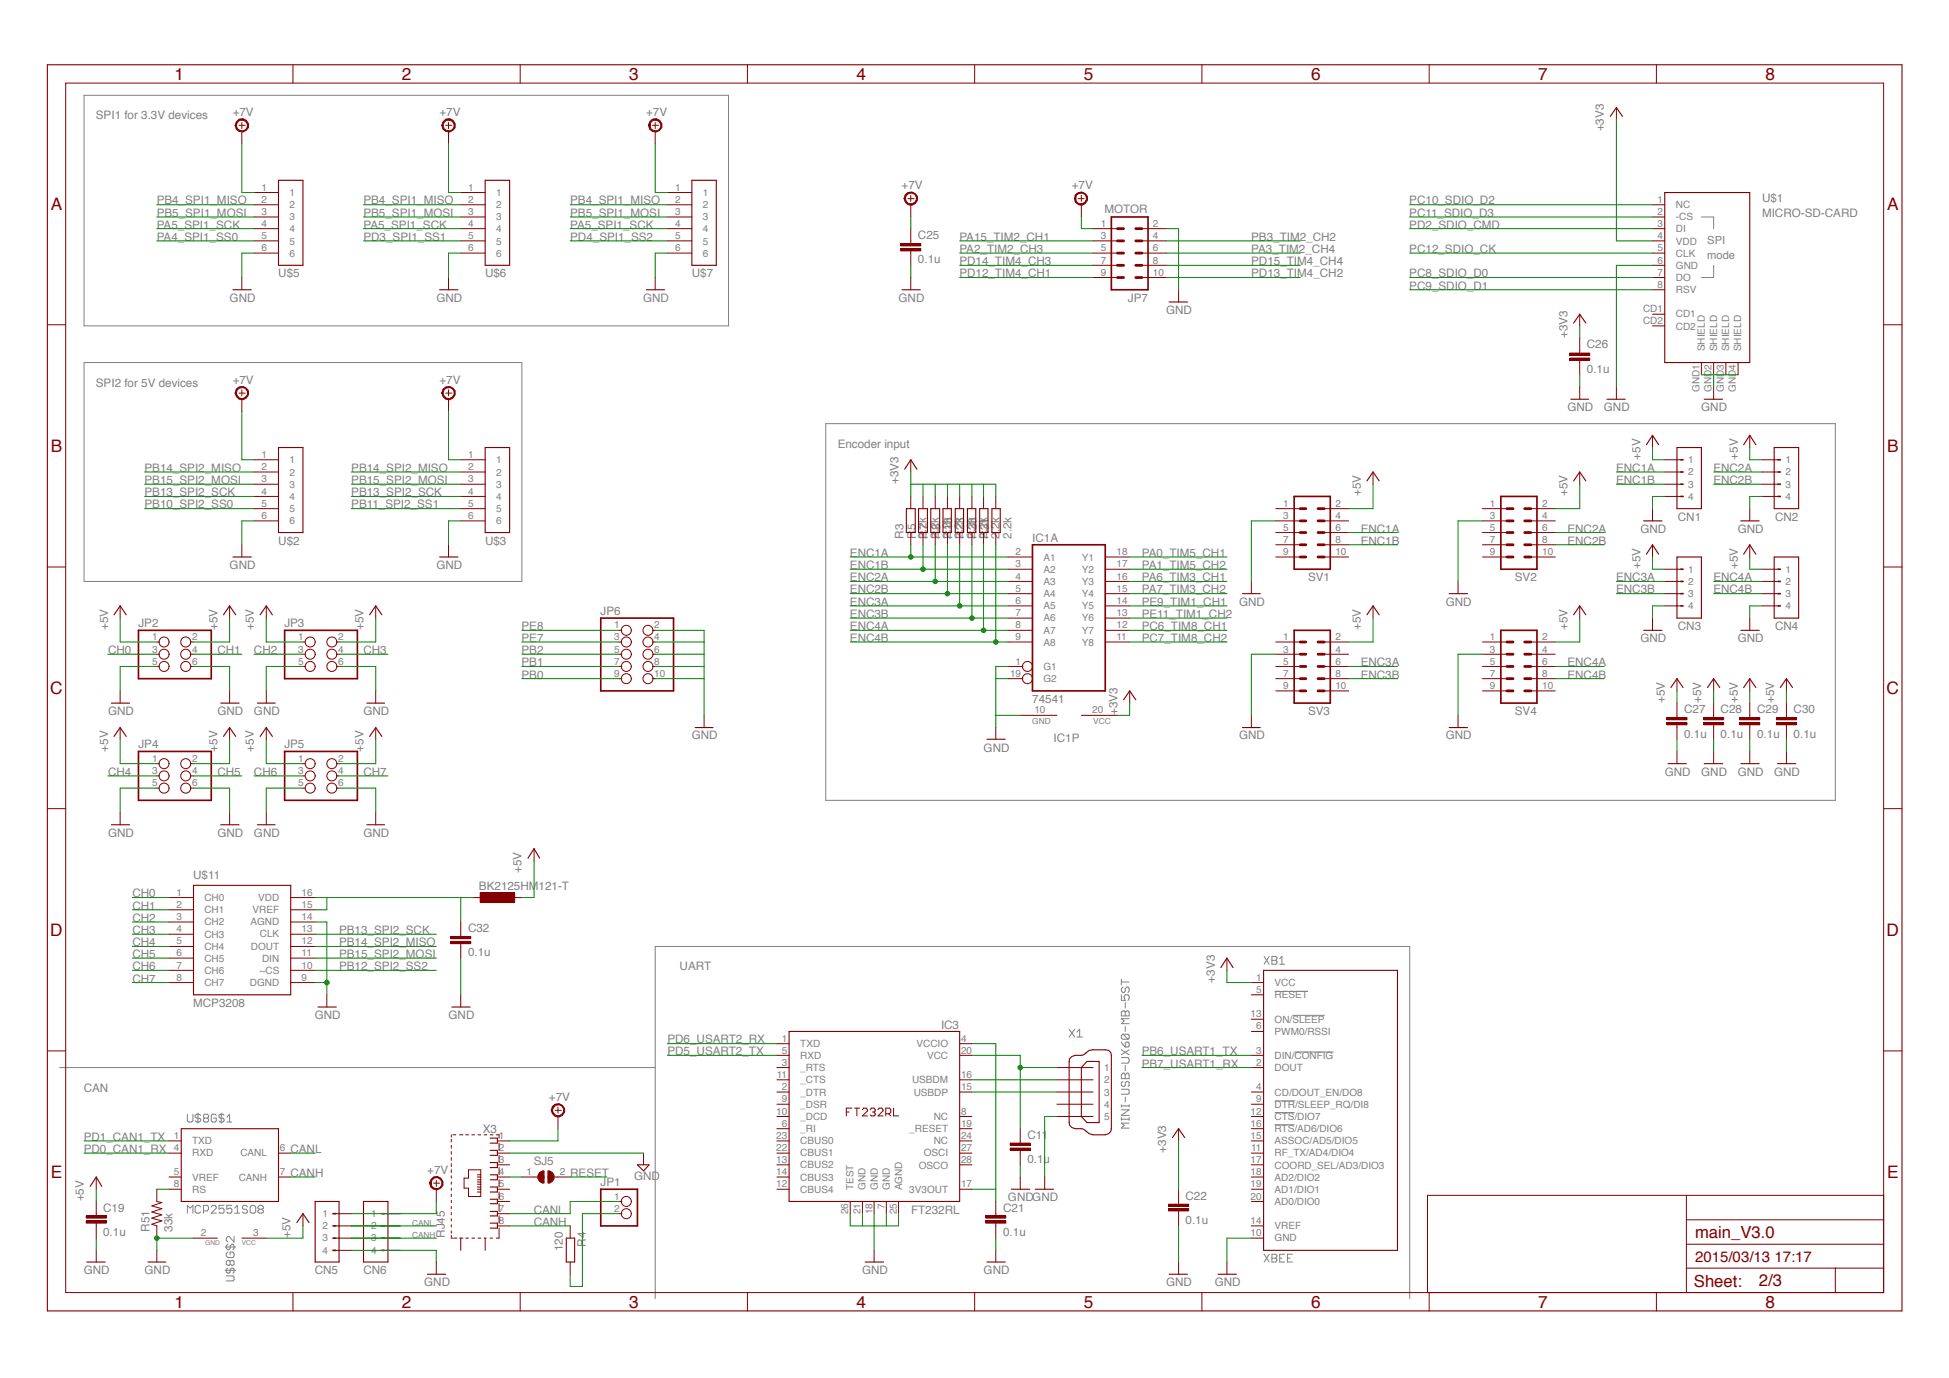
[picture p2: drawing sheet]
<svg xmlns="http://www.w3.org/2000/svg" width="297mm" height="210mm" viewBox="0 0 297 210" stroke-linecap="round" stroke-linejoin="round" font-family="sans-serif">
<defs><g id="words">
<g font-size="2.6" fill="#820000">
<text x="26.6" y="12.2">1</text>
<text x="61.2" y="12.2">2</text>
<text x="95.9" y="12.2">3</text>
<text x="130.5" y="12.2">4</text>
<text x="165.1" y="12.2">5</text>
<text x="199.8" y="12.2">6</text>
<text x="234.4" y="12.2">7</text>
<text x="269" y="12.2">8</text>
<text x="7.7" y="32">A</text>
<text x="287.6" y="32">A</text>
<text x="7.7" y="68.9">B</text>
<text x="287.6" y="68.9">B</text>
<text x="7.7" y="105.7">C</text>
<text x="287.5" y="105.7">C</text>
<text x="7.7" y="142.6">D</text>
<text x="287.5" y="142.6">D</text>
<text x="7.7" y="179.5">E</text>
<text x="287.6" y="179.5">E</text>
<text x="26.6" y="199.3">1</text>
<text x="61.2" y="199.3">2</text>
<text x="95.9" y="199.3">3</text>
<text x="130.5" y="199.3">4</text>
<text x="165.1" y="199.3">5</text>
<text x="199.8" y="199.3">6</text>
<text x="234.4" y="199.3">7</text>
<text x="269" y="199.3">8</text>
</g>
<g font-size="2.5" fill="#820000">
<text x="258.3" y="188.6">main_V3.0</text>
<text x="258.1" y="196.1">Sheet:</text>
<text x="268" y="196">2/3</text>
</g>
<text font-size="2.3" fill="#820000" x="258.3" y="192.3">2015/03/13 17:17</text>
<g font-size="1.8" fill="#808080">
<text x="35.5" y="17.7">+7V</text>
<text x="67" y="17.7">+7V</text>
<text x="98.5" y="17.7">+7V</text>
<text x="14.6" y="18.2">SPI1 for 3.3V devices</text>
<text x="244.4" y="20" transform="rotate(-90 244.4 20)">+3V3</text>
<text x="137.4" y="28.8">+7V</text>
<text x="163.3" y="28.8">+7V</text>
<text x="23.9" y="31.2">PB4_SPI1_MISO</text>
<text x="23.9" y="33">PB5_SPI1_MOSI</text>
<text x="23.9" y="34.9">PA5_SPI1_SCK</text>
<text x="55.4" y="31.2">PB4_SPI1_MISO</text>
<text x="55.4" y="33">PB5_SPI1_MOSI</text>
<text x="55.4" y="34.9">PA5_SPI1_SCK</text>
<text x="86.9" y="31.2">PB4_SPI1_MISO</text>
<text x="86.9" y="33">PB5_SPI1_MOSI</text>
<text x="86.9" y="34.9">PA5_SPI1_SCK</text>
<text x="168.3" y="32.4">MOTOR</text>
<text x="214.8" y="33">PC11_SDIO_D3</text>
<text x="214.8" y="31.2">PC10_SDIO_D2</text>
<text x="214.8" y="34.9">PD2_SDIO_CMD</text>
<text x="268.5" y="33">MICRO-SD-CARD</text>
<text x="268.5" y="30.8">U$1</text>
<text x="23.9" y="36.7">PA4_SPI1_SS0</text>
<text x="55.4" y="36.7">PD3_SPI1_SS1</text>
<text x="86.9" y="36.7">PD4_SPI1_SS2</text>
<text x="139.9" y="40.1">0.1u</text>
<text x="139.9" y="36.4">C25</text>
<text x="146.2" y="38.6">PA2_TIM2_CH3</text>
<text x="146.2" y="40.4">PD14_TIM4_CH3</text>
<text x="146.2" y="36.7">PA15_TIM2_CH1</text>
<text x="190.7" y="38.6">PA3_TIM2_CH4</text>
<text x="190.7" y="40.4">PD15_TIM4_CH4</text>
<text x="190.7" y="36.7">PB3_TIM2_CH2</text>
<text x="214.8" y="38.6">PC12_SDIO_CK</text>
<text x="35" y="46">GND</text>
<text x="42.4" y="42.3">U$5</text>
<text x="66.5" y="46">GND</text>
<text x="73.9" y="42.3">U$6</text>
<text x="98" y="46">GND</text>
<text x="105.4" y="42.3">U$7</text>
<text x="136.9" y="46">GND</text>
<text x="146.2" y="42.3">PD12_TIM4_CH1</text>
<text x="171.9" y="45.9">JP7</text>
<text x="177.7" y="47.8">GND</text>
<text x="190.7" y="42.3">PD13_TIM4_CH2</text>
<text x="214.8" y="44.1">PC9_SDIO_D1</text>
<text x="214.8" y="42.3">PC8_SDIO_D0</text>
<text x="238.9" y="51.5" transform="rotate(-90 238.9 51.5)">+3V3</text>
<text x="241.8" y="53.1">C26</text>
<text x="14.6" y="58.9">SPI2 for 5V devices</text>
<text x="35.5" y="58.5">+7V</text>
<text x="67" y="58.5">+7V</text>
<text x="241.8" y="56.8">0.1u</text>
<text x="238.9" y="62.6">GND</text>
<text x="244.4" y="62.6">GND</text>
<text x="259.2" y="62.6">GND</text>
<text x="22" y="71.9">PB14_SPI2_MISO</text>
<text x="53.5" y="71.9">PB14_SPI2_MISO</text>
<text x="127.7" y="68.2">Encoder input</text>
<text x="246.3" y="71.9">ENC1A</text>
<text x="250" y="70.1" transform="rotate(-90 250 70.1)">+5V</text>
<text x="261.1" y="71.9">ENC2A</text>
<text x="264.8" y="70.1" transform="rotate(-90 264.8 70.1)">+5V</text>
<text x="22" y="73.8">PB15_SPI2_MOSI</text>
<text x="22" y="75.6">PB13_SPI2_SCK</text>
<text x="22" y="77.5">PB10_SPI2_SS0</text>
<text x="53.5" y="73.8">PB15_SPI2_MOSI</text>
<text x="53.5" y="75.6">PB13_SPI2_SCK</text>
<text x="53.5" y="77.5">PB11_SPI2_SS1</text>
<text x="136.9" y="73.8" transform="rotate(-90 136.9 73.8)">+3V3</text>
<text x="207.3" y="75.6" transform="rotate(-90 207.3 75.6)">+5V</text>
<text x="238.9" y="75.6" transform="rotate(-90 238.9 75.6)">+5V</text>
<text x="246.3" y="73.8">ENC1B</text>
<text x="261.1" y="73.8">ENC2B</text>
<text x="42.4" y="83">U$2</text>
<text x="73.9" y="83">U$3</text>
<text x="137.7" y="82.1" transform="rotate(-90 137.7 82.1)">R3</text>
<text x="139.5" y="82.1" transform="rotate(-90 139.5 82.1)">R5</text>
<text x="141.2" y="82.1" transform="rotate(-90 141.2 82.1)">2.2k</text>
<text x="141.4" y="82.1" transform="rotate(-90 141.4 82.1)">R7</text>
<text x="143" y="82.1" transform="rotate(-90 143 82.1)">2.2k</text>
<text x="143.2" y="82.1" transform="rotate(-90 143.2 82.1)">R8</text>
<text x="144.9" y="82.1" transform="rotate(-90 144.9 82.1)">2.2k</text>
<text x="145.1" y="82.1" transform="rotate(-90 145.1 82.1)">R10</text>
<text x="146.7" y="82.1" transform="rotate(-90 146.7 82.1)">2.2k</text>
<text x="147" y="82.1" transform="rotate(-90 147 82.1)">R23</text>
<text x="148.6" y="82.1" transform="rotate(-90 148.6 82.1)">2.2k</text>
<text x="148.8" y="82.1" transform="rotate(-90 148.8 82.1)">R30</text>
<text x="150.5" y="82.1" transform="rotate(-90 150.5 82.1)">2.2k</text>
<text x="150.7" y="82.1" transform="rotate(-90 150.7 82.1)">R31</text>
<text x="152.3" y="82.1" transform="rotate(-90 152.3 82.1)">2.2k</text>
<text x="154.2" y="82.1" transform="rotate(-90 154.2 82.1)">2.2k</text>
<text x="157.3" y="82.6">IC1A</text>
<text x="207.3" y="81.2">ENC1A</text>
<text x="207.3" y="83">ENC1B</text>
<text x="238.9" y="81.2">ENC2A</text>
<text x="238.9" y="83">ENC2B</text>
<text x="250" y="81.2">GND</text>
<text x="255.7" y="79.3">CN1</text>
<text x="264.8" y="81.2">GND</text>
<text x="270.5" y="79.3">CN2</text>
<text x="35" y="86.7">GND</text>
<text x="66.5" y="86.7">GND</text>
<text x="129.5" y="84.9">ENC1A</text>
<text x="129.5" y="86.7">ENC1B</text>
<text x="129.5" y="88.6">ENC2A</text>
<text x="174" y="86.7">PA1_TIM5_CH2</text>
<text x="174" y="84.9">PA0_TIM5_CH1</text>
<text x="174" y="88.6">PA6_TIM3_CH1</text>
<text x="199.3" y="88.6">SV1</text>
<text x="230.8" y="88.6">SV2</text>
<text x="246.3" y="88.6">ENC3A</text>
<text x="250" y="86.7" transform="rotate(-90 250 86.7)">+5V</text>
<text x="261.1" y="88.6">ENC4A</text>
<text x="264.8" y="86.7" transform="rotate(-90 264.8 86.7)">+5V</text>
<text x="16.5" y="96" transform="rotate(-90 16.5 96)">+5V</text>
<text x="21.1" y="95.5">JP2</text>
<text x="33.1" y="96" transform="rotate(-90 33.1 96)">+5V</text>
<text x="38.7" y="96" transform="rotate(-90 38.7 96)">+5V</text>
<text x="43.3" y="95.5">JP3</text>
<text x="55.4" y="96" transform="rotate(-90 55.4 96)">+5V</text>
<text x="79.5" y="96">PE8</text>
<text x="91.5" y="93.7">JP6</text>
<text x="129.5" y="90.4">ENC2B</text>
<text x="129.5" y="92.3">ENC3A</text>
<text x="129.5" y="94.1">ENC3B</text>
<text x="129.5" y="96">ENC4A</text>
<text x="174" y="90.4">PA7_TIM3_CH2</text>
<text x="174" y="92.3">PE9_TIM1_CH1</text>
<text x="174" y="94.1">PE11_TIM1_CH2</text>
<text x="174" y="96">PC6_TIM8_CH1</text>
<text x="188.8" y="92.3">GND</text>
<text x="207.3" y="96" transform="rotate(-90 207.3 96)">+5V</text>
<text x="220.3" y="92.3">GND</text>
<text x="238.9" y="96" transform="rotate(-90 238.9 96)">+5V</text>
<text x="246.3" y="90.4">ENC3B</text>
<text x="255.7" y="96">CN3</text>
<text x="261.1" y="90.4">ENC4B</text>
<text x="270.5" y="96">CN4</text>
<text x="16.5" y="99.7">CH0</text>
<text x="33.1" y="99.7">CH1</text>
<text x="38.7" y="99.7">CH2</text>
<text x="55.4" y="99.7">CH3</text>
<text x="79.5" y="99.7">PB2</text>
<text x="79.5" y="97.9">PE7</text>
<text x="79.5" y="101.6">PB1</text>
<text x="129.5" y="97.9">ENC4B</text>
<text x="174" y="97.9">PC7_TIM8_CH2</text>
<text x="207.3" y="101.6">ENC3A</text>
<text x="238.9" y="101.6">ENC4A</text>
<text x="250" y="97.9">GND</text>
<text x="264.8" y="97.9">GND</text>
<text x="79.5" y="103.4">PB0</text>
<text x="157.3" y="107.1">74541</text>
<text x="207.3" y="103.4">ENC3B</text>
<text x="238.9" y="103.4">ENC4B</text>
<text x="253.7" y="107.1" transform="rotate(-90 253.7 107.1)">+5V</text>
<text x="259.2" y="107.1" transform="rotate(-90 259.2 107.1)">+5V</text>
<text x="264.8" y="107.1" transform="rotate(-90 264.8 107.1)">+5V</text>
<text x="270.4" y="107.1" transform="rotate(-90 270.4 107.1)">+5V</text>
<text x="16.5" y="109">GND</text>
<text x="33.1" y="109">GND</text>
<text x="38.7" y="109">GND</text>
<text x="55.4" y="109">GND</text>
<text x="105.4" y="112.7">GND</text>
<text x="160.6" y="113.1">IC1P</text>
<text x="170.3" y="109" transform="rotate(-90 170.3 109)">+3V3</text>
<text x="188.8" y="112.7">GND</text>
<text x="199.3" y="108.9">SV3</text>
<text x="220.3" y="112.7">GND</text>
<text x="230.8" y="108.9">SV4</text>
<text x="256.6" y="112.4">0.1u</text>
<text x="256.6" y="108.7">C27</text>
<text x="262.2" y="112.4">0.1u</text>
<text x="262.2" y="108.7">C28</text>
<text x="267.8" y="112.4">0.1u</text>
<text x="267.8" y="108.7">C29</text>
<text x="273.3" y="112.4">0.1u</text>
<text x="273.3" y="108.7">C30</text>
<text x="16.5" y="114.5" transform="rotate(-90 16.5 114.5)">+5V</text>
<text x="16.5" y="118.2">CH4</text>
<text x="21.1" y="114.1">JP4</text>
<text x="33.1" y="114.5" transform="rotate(-90 33.1 114.5)">+5V</text>
<text x="33.1" y="118.2">CH5</text>
<text x="38.7" y="114.5" transform="rotate(-90 38.7 114.5)">+5V</text>
<text x="38.7" y="118.2">CH6</text>
<text x="43.3" y="114.1">JP5</text>
<text x="55.4" y="114.5" transform="rotate(-90 55.4 114.5)">+5V</text>
<text x="55.4" y="118.2">CH7</text>
<text x="149.9" y="114.5">GND</text>
<text x="253.7" y="118.2">GND</text>
<text x="259.2" y="118.2">GND</text>
<text x="264.8" y="118.2">GND</text>
<text x="270.4" y="118.2">GND</text>
<text x="16.5" y="127.5">GND</text>
<text x="33.1" y="127.5">GND</text>
<text x="38.7" y="127.5">GND</text>
<text x="55.4" y="127.5">GND</text>
<text x="20.2" y="136.8">CH0</text>
<text x="29.4" y="134">U$11</text>
<text x="73" y="135.7">BK2125HM121-T</text>
<text x="79.5" y="133.1" transform="rotate(-90 79.5 133.1)">+5V</text>
<text x="20.2" y="138.6">CH1</text>
<text x="20.2" y="140.5">CH2</text>
<text x="20.2" y="142.3">CH3</text>
<text x="51.7" y="142.3">PB13_SPI2_SCK</text>
<text x="71.3" y="142">C32</text>
<text x="20.2" y="144.2">CH4</text>
<text x="20.2" y="146">CH5</text>
<text x="20.2" y="147.9">CH6</text>
<text x="20.2" y="149.7">CH7</text>
<text x="51.7" y="144.2">PB14_SPI2_MISO</text>
<text x="51.7" y="146">PB15_SPI2_MOSI</text>
<text x="51.7" y="147.9">PB12_SPI2_SS2</text>
<text x="71.3" y="145.7">0.1u</text>
<text x="103.6" y="147.9">UART</text>
<text x="185.1" y="149.7" transform="rotate(-90 185.1 149.7)">+3V3</text>
<text x="29.4" y="153.4">MCP3208</text>
<text x="48" y="155.3">GND</text>
<text x="68.4" y="155.3">GND</text>
<text x="101.7" y="160.8">PD5_USART2_TX</text>
<text x="101.7" y="159">PD6_USART2_RX</text>
<text x="143.4" y="156.8">IC3</text>
<text x="174" y="160.8">PB6_USART1_TX</text>
<text x="12.8" y="166.4">CAN</text>
<text x="83.6" y="167.8">+7V</text>
<text x="174" y="162.7">PB7_USART1_RX</text>
<text x="12.8" y="173.8">PD1_CAN1_TX</text>
<text x="73.6" y="172.7">X3</text>
<text x="156.6" y="173.5">C11</text>
<text x="12.8" y="175.7">PD0_CAN1_RX</text>
<text x="44.3" y="175.7">CANL</text>
<text x="44.3" y="179.4">CANH</text>
<text x="65.1" y="178.9">+7V</text>
<text x="81.3" y="177.5">SJ5</text>
<text x="86.9" y="179.4">RESET</text>
<text x="96.6" y="179.8">GND</text>
<text x="156.6" y="177.2">0.1u</text>
<text x="177.7" y="175.7" transform="rotate(-90 177.7 175.7)">+3V3</text>
<text x="12.8" y="183.1" transform="rotate(-90 12.8 183.1)">+5V</text>
<text x="15.7" y="184.7">C19</text>
<text x="81.3" y="184.9">CANL</text>
<text x="91.5" y="180.8">JP1</text>
<text x="138.8" y="184.9">FT232RL</text>
<text x="152.9" y="184.7">C21</text>
<text x="153.6" y="183.1">GNDGND</text>
<text x="180.7" y="182.8">C22</text>
<text x="15.7" y="188.4">0.1u</text>
<text x="22.8" y="187.7" transform="rotate(-90 22.8 187.7)">R51</text>
<text x="26.3" y="187.7" transform="rotate(-90 26.3 187.7)">33k</text>
<text x="44.3" y="188.6" transform="rotate(-90 44.3 188.6)">+5V</text>
<text x="67.8" y="188.6" transform="rotate(-90 67.8 188.6)">RJ45</text>
<text x="81.3" y="186.8">CANH</text>
<text x="85.7" y="190.7" transform="rotate(-90 85.7 190.7)">120</text>
<text x="89.2" y="190" transform="rotate(-90 89.2 190)">R4</text>
<text x="152.9" y="188.4">0.1u</text>
<text x="180.7" y="186.5">0.1u</text>
<text x="12.8" y="194.2">GND</text>
<text x="22" y="194.2">GND</text>
<text x="48" y="194.2">CN5</text>
<text x="55.4" y="194.2">CN6</text>
<text x="64.6" y="196">GND</text>
<text x="131.4" y="194.2">GND</text>
<text x="149.9" y="194.2">GND</text>
<text x="177.7" y="196">GND</text>
<text x="185.1" y="196">GND</text>
</g>
<g font-size="1.7" fill="#808080">
<text x="260.2" y="37.2">SPI</text>
<text x="260.2" y="39.5">mode</text>
</g>
<g font-size="1.5" fill="#808080">
<text x="39.9" y="29">1</text>
<text x="44.1" y="29.9">1</text>
<text x="71.4" y="29">1</text>
<text x="75.6" y="29.9">1</text>
<text x="102.9" y="29">1</text>
<text x="107.1" y="29.9">1</text>
<text x="39.9" y="32.7">3</text>
<text x="39.9" y="30.9">2</text>
<text x="39.9" y="34.6">4</text>
<text x="44.1" y="33.6">3</text>
<text x="44.1" y="31.7">2</text>
<text x="44.1" y="35.4">4</text>
<text x="71.4" y="32.7">3</text>
<text x="71.4" y="30.9">2</text>
<text x="71.4" y="34.6">4</text>
<text x="75.6" y="33.6">3</text>
<text x="75.6" y="31.7">2</text>
<text x="75.6" y="35.4">4</text>
<text x="102.9" y="32.7">3</text>
<text x="102.9" y="30.9">2</text>
<text x="102.9" y="34.6">4</text>
<text x="107.1" y="33.6">3</text>
<text x="107.1" y="31.7">2</text>
<text x="107.1" y="35.4">4</text>
<text x="167.7" y="34.6">1</text>
<text x="175.7" y="34.6">2</text>
<text x="252.6" y="32.7">2</text>
<text x="252.6" y="34.6">3</text>
<text x="252.6" y="30.9">1</text>
<text x="255.4" y="33.6">-CS</text>
<text x="255.4" y="35.4">DI</text>
<text x="255.4" y="31.7">NC</text>
<text x="39.9" y="36.5">5</text>
<text x="39.9" y="38.3">6</text>
<text x="44.1" y="37.3">5</text>
<text x="44.1" y="39.1">6</text>
<text x="71.4" y="36.5">5</text>
<text x="71.4" y="38.3">6</text>
<text x="75.6" y="37.3">5</text>
<text x="75.6" y="39.1">6</text>
<text x="102.9" y="36.5">5</text>
<text x="102.9" y="38.3">6</text>
<text x="107.1" y="37.3">5</text>
<text x="107.1" y="39.1">6</text>
<text x="167.7" y="36.5">3</text>
<text x="167.7" y="38.3">5</text>
<text x="167.7" y="40.2">7</text>
<text x="175.7" y="36.5">4</text>
<text x="175.7" y="38.3">6</text>
<text x="175.7" y="40.2">8</text>
<text x="252.6" y="36.5">4</text>
<text x="252.6" y="38.3">5</text>
<text x="252.6" y="40.2">6</text>
<text x="255.4" y="37.3">VDD</text>
<text x="255.4" y="39.1">CLK</text>
<text x="255.4" y="41">GND</text>
<text x="167.7" y="42">9</text>
<text x="175.7" y="42">10</text>
<text x="250.4" y="47.6">CD1</text>
<text x="252.6" y="42">7</text>
<text x="252.6" y="43.9">8</text>
<text x="255.4" y="42.8">DO</text>
<text x="255.4" y="44.7">RSV</text>
<text x="250.4" y="49.4">CD2</text>
<text x="255.4" y="48.4">CD1</text>
<text x="255.4" y="50.2">CD2</text>
<text x="259.8" y="53.5" transform="rotate(-90 259.8 53.5)">SHIELD</text>
<text x="261.6" y="53.5" transform="rotate(-90 261.6 53.5)">SHIELD</text>
<text x="263.5" y="53.5" transform="rotate(-90 263.5 53.5)">SHIELD</text>
<text x="265.4" y="53.5" transform="rotate(-90 265.4 53.5)">SHIELD</text>
<text x="259" y="59.7" transform="rotate(-90 259 59.7)">GND1</text>
<text x="260.8" y="59.7" transform="rotate(-90 260.8 59.7)">GND2</text>
<text x="262.7" y="59.7" transform="rotate(-90 262.7 59.7)">GND3</text>
<text x="264.5" y="59.7" transform="rotate(-90 264.5 59.7)">GND4</text>
<text x="39.9" y="71.7">2</text>
<text x="39.9" y="69.8">1</text>
<text x="44.1" y="70.6">1</text>
<text x="71.4" y="71.7">2</text>
<text x="71.4" y="69.8">1</text>
<text x="75.6" y="70.6">1</text>
<text x="257.2" y="70.6">1</text>
<text x="272.1" y="70.6">1</text>
<text x="39.9" y="73.5">3</text>
<text x="39.9" y="75.4">4</text>
<text x="39.9" y="77.2">5</text>
<text x="44.1" y="74.3">3</text>
<text x="44.1" y="72.5">2</text>
<text x="44.1" y="76.2">4</text>
<text x="71.4" y="73.5">3</text>
<text x="71.4" y="75.4">4</text>
<text x="71.4" y="77.2">5</text>
<text x="75.6" y="74.3">3</text>
<text x="75.6" y="72.5">2</text>
<text x="75.6" y="76.2">4</text>
<text x="195.5" y="77.2">1</text>
<text x="203.5" y="77.2">2</text>
<text x="227" y="77.2">1</text>
<text x="235" y="77.2">2</text>
<text x="257.2" y="72.5">2</text>
<text x="257.2" y="74.3">3</text>
<text x="257.2" y="76.2">4</text>
<text x="272.1" y="72.5">2</text>
<text x="272.1" y="74.3">3</text>
<text x="272.1" y="76.2">4</text>
<text x="39.9" y="79.1">6</text>
<text x="44.1" y="78">5</text>
<text x="44.1" y="79.9">6</text>
<text x="71.4" y="79.1">6</text>
<text x="75.6" y="78">5</text>
<text x="75.6" y="79.9">6</text>
<text x="195.5" y="79.1">3</text>
<text x="195.5" y="80.9">5</text>
<text x="195.5" y="82.8">7</text>
<text x="203.5" y="79.1">4</text>
<text x="203.5" y="80.9">6</text>
<text x="203.5" y="82.8">8</text>
<text x="227" y="79.1">3</text>
<text x="227" y="80.9">5</text>
<text x="227" y="82.8">7</text>
<text x="235" y="79.1">4</text>
<text x="235" y="80.9">6</text>
<text x="235" y="82.8">8</text>
<text x="154.8" y="84.6">2</text>
<text x="154.8" y="86.5">3</text>
<text x="154.8" y="88.3">4</text>
<text x="159" y="85.4">A1</text>
<text x="159" y="87.3">A2</text>
<text x="159" y="89.1">A3</text>
<text x="164.9" y="89.1">Y3</text>
<text x="164.9" y="87.3">Y2</text>
<text x="164.9" y="85.4">Y1</text>
<text x="170.1" y="88.3">16</text>
<text x="170.1" y="86.5">17</text>
<text x="170.1" y="84.6">18</text>
<text x="195.5" y="84.6">9</text>
<text x="203.5" y="84.6">10</text>
<text x="227" y="84.6">9</text>
<text x="235" y="84.6">10</text>
<text x="257.2" y="89.1">2</text>
<text x="257.2" y="87.3">1</text>
<text x="272.1" y="89.1">2</text>
<text x="272.1" y="87.3">1</text>
<text x="93.6" y="95.7">1</text>
<text x="99.7" y="95.7">2</text>
<text x="154.8" y="90.2">5</text>
<text x="154.8" y="92">6</text>
<text x="154.8" y="93.9">7</text>
<text x="154.8" y="95.7">8</text>
<text x="159" y="91">A4</text>
<text x="159" y="92.8">A5</text>
<text x="159" y="94.7">A6</text>
<text x="164.9" y="94.7">Y6</text>
<text x="164.9" y="92.8">Y5</text>
<text x="164.9" y="91">Y4</text>
<text x="170.1" y="95.7">12</text>
<text x="170.1" y="93.9">13</text>
<text x="170.1" y="92">14</text>
<text x="170.1" y="90.2">15</text>
<text x="257.2" y="91">3</text>
<text x="257.2" y="92.8">4</text>
<text x="272.1" y="91">3</text>
<text x="272.1" y="92.8">4</text>
<text x="23.2" y="97.6">1</text>
<text x="23.2" y="99.4">3</text>
<text x="23.2" y="101.3">5</text>
<text x="29.3" y="97.6">2</text>
<text x="29.3" y="99.4">4</text>
<text x="29.3" y="101.3">6</text>
<text x="45.4" y="97.6">1</text>
<text x="45.4" y="99.4">3</text>
<text x="45.4" y="101.3">5</text>
<text x="51.5" y="97.6">2</text>
<text x="51.5" y="99.4">4</text>
<text x="51.5" y="101.3">6</text>
<text x="93.6" y="97.6">3</text>
<text x="93.6" y="99.4">5</text>
<text x="93.6" y="101.3">7</text>
<text x="99.7" y="97.6">4</text>
<text x="99.7" y="99.4">6</text>
<text x="99.7" y="101.3">8</text>
<text x="154.8" y="101.3">1</text>
<text x="154.8" y="97.6">9</text>
<text x="159" y="96.6">A7</text>
<text x="159" y="98.4">A8</text>
<text x="164.9" y="98.4">Y8</text>
<text x="164.9" y="96.5">Y7</text>
<text x="170.1" y="97.6">11</text>
<text x="195.5" y="97.6">1</text>
<text x="195.5" y="99.4">3</text>
<text x="195.5" y="101.3">5</text>
<text x="203.5" y="97.6">2</text>
<text x="203.5" y="99.4">4</text>
<text x="203.5" y="101.3">6</text>
<text x="227" y="97.6">1</text>
<text x="227" y="99.4">3</text>
<text x="227" y="101.3">5</text>
<text x="235" y="97.6">2</text>
<text x="235" y="99.4">4</text>
<text x="235" y="101.3">6</text>
<text x="93.6" y="103.2">9</text>
<text x="99.7" y="103.2">10</text>
<text x="153.9" y="103.2">19</text>
<text x="159" y="102.1">G1</text>
<text x="159" y="104">G2</text>
<text x="195.5" y="103.2">7</text>
<text x="195.5" y="105">9</text>
<text x="203.5" y="103.2">8</text>
<text x="203.5" y="105">10</text>
<text x="227" y="103.2">7</text>
<text x="227" y="105">9</text>
<text x="235" y="103.2">8</text>
<text x="235" y="105">10</text>
<text x="157.6" y="108.7">10</text>
<text x="166.4" y="108.7">20</text>
<text x="23.2" y="116.1">1</text>
<text x="23.2" y="118">3</text>
<text x="23.2" y="119.8">5</text>
<text x="29.3" y="116.1">2</text>
<text x="29.3" y="118">4</text>
<text x="29.3" y="119.8">6</text>
<text x="45.4" y="116.1">1</text>
<text x="45.4" y="118">3</text>
<text x="45.4" y="119.8">5</text>
<text x="51.5" y="116.1">2</text>
<text x="51.5" y="118">4</text>
<text x="51.5" y="119.8">6</text>
<text x="26.9" y="136.5">1</text>
<text x="31.1" y="137.3">CH0</text>
<text x="39.3" y="137.3">VDD</text>
<text x="46" y="136.5">16</text>
<text x="26.9" y="138.4">2</text>
<text x="26.9" y="140.2">3</text>
<text x="26.9" y="142.1">4</text>
<text x="26.9" y="143.9">5</text>
<text x="31.1" y="139.2">CH1</text>
<text x="31.1" y="141">CH2</text>
<text x="31.1" y="142.9">CH3</text>
<text x="38.2" y="141">AGND</text>
<text x="38.5" y="139.2">VREF</text>
<text x="39.6" y="142.9">CLK</text>
<text x="46" y="143.9">12</text>
<text x="46" y="142.1">13</text>
<text x="46" y="140.2">14</text>
<text x="46" y="138.4">15</text>
<text x="26.9" y="145.8">6</text>
<text x="26.9" y="147.6">7</text>
<text x="26.9" y="149.5">8</text>
<text x="31.1" y="144.7">CH4</text>
<text x="31.1" y="146.6">CH5</text>
<text x="31.1" y="148.4">CH6</text>
<text x="38.2" y="144.7">DOUT</text>
<text x="39.6" y="148.4">~CS</text>
<text x="39.9" y="146.6">DIN</text>
<text x="46" y="149.5">9</text>
<text x="46" y="147.6">10</text>
<text x="46" y="145.8">11</text>
<text x="191.4" y="149.5">1</text>
<text x="31.1" y="150.3">CH7</text>
<text x="38.1" y="150.3">DGND</text>
<text x="190.6" y="155">13</text>
<text x="191.4" y="151.3">5</text>
<text x="194.2" y="150.3">VCC</text>
<text x="194.2" y="152.1">RESET</text>
<text x="194.2" y="155.8">ON/SLEEP</text>
<text x="119.1" y="158.7">1</text>
<text x="119.1" y="160.6">5</text>
<text x="121.9" y="159.5">TXD</text>
<text x="121.9" y="161.4">RXD</text>
<text x="139.7" y="159.5">VCCIO</text>
<text x="141.3" y="161.4">VCC</text>
<text x="146.4" y="158.7">4</text>
<text x="146.4" y="160.6">20</text>
<text x="191.4" y="160.6">3</text>
<text x="191.4" y="156.9">6</text>
<text x="194.2" y="161.4">DIN/CONFIG</text>
<text x="194.2" y="157.7">PWM0/RSSI</text>
<text x="118.4" y="164.3">11</text>
<text x="119.1" y="162.4">3</text>
<text x="119.1" y="166.1">2</text>
<text x="119.1" y="168">9</text>
<text x="121.9" y="163.2">_RTS</text>
<text x="121.9" y="165.1">_CTS</text>
<text x="121.9" y="166.9">_DTR</text>
<text x="139" y="165.1">USBDM</text>
<text x="139.2" y="167">USBDP</text>
<text x="146.4" y="164.3">16</text>
<text x="146.4" y="166.1">15</text>
<text x="168.3" y="163.3">1</text>
<text x="168.3" y="165.1">2</text>
<text x="168.3" y="167">3</text>
<text x="191.4" y="162.4">2</text>
<text x="191.4" y="166.1">4</text>
<text x="191.4" y="168">9</text>
<text x="194.2" y="163.3">DOUT</text>
<text x="194.2" y="167">CD/DOUT_EN/DO8</text>
<text x="26.5" y="173.6">1</text>
<text x="76" y="173.6">1</text>
<text x="118.3" y="169.9">10</text>
<text x="118.3" y="173.6">23</text>
<text x="119.1" y="171.7">6</text>
<text x="121.9" y="168.8">_DSR</text>
<text x="121.9" y="170.7">_DCD</text>
<text x="121.9" y="172.5">_RI</text>
<text x="138.6" y="172.5">_RESET</text>
<text x="142.3" y="170.7">NC</text>
<text x="146.4" y="169.9">8</text>
<text x="146.4" y="171.7">19</text>
<text x="146.4" y="173.6">24</text>
<text x="168.3" y="168.8">4</text>
<text x="168.3" y="170.7">5</text>
<text x="190.6" y="169.9">12</text>
<text x="190.6" y="173.6">15</text>
<text x="190.6" y="171.7">16</text>
<text x="194.2" y="168.8">DTR/SLEEP_RQ/DI8</text>
<text x="194.2" y="170.7">CTS/DIO7</text>
<text x="194.2" y="172.5">RTS/AD6/DIO6</text>
<text x="26.5" y="175.4">4</text>
<text x="26.5" y="179.1">5</text>
<text x="29.3" y="176.2">RXD</text>
<text x="29.3" y="174.4">TXD</text>
<text x="29.3" y="179.9">VREF</text>
<text x="36.4" y="179.9">CANH</text>
<text x="36.6" y="176.2">CANL</text>
<text x="42.7" y="179.1">7</text>
<text x="42.7" y="175.4">6</text>
<text x="76" y="175.4">2</text>
<text x="76" y="177.3">3</text>
<text x="76" y="179.1">4</text>
<text x="80.2" y="179.1">1</text>
<text x="85.3" y="179.1">2</text>
<text x="118.3" y="175.4">22</text>
<text x="118.3" y="177.3">13</text>
<text x="118.3" y="179.1">14</text>
<text x="121.9" y="174.4">CBUS0</text>
<text x="121.9" y="176.2">CBUS1</text>
<text x="121.9" y="178.1">CBUS2</text>
<text x="121.9" y="179.9">CBUS3</text>
<text x="140" y="178.1">OSCO</text>
<text x="140.8" y="176.2">OSCI</text>
<text x="142.3" y="174.4">NC</text>
<text x="146.4" y="175.4">27</text>
<text x="146.4" y="177.3">28</text>
<text x="190.6" y="177.3">17</text>
<text x="190.6" y="179.1">18</text>
<text x="190.7" y="175.4">11</text>
<text x="194.2" y="176.2">RF_TX/AD4/DIO4</text>
<text x="194.2" y="174.4">ASSOC/AD5/DIO5</text>
<text x="194.2" y="178.1">COORD_SEL/AD3/DIO3</text>
<text x="194.2" y="179.9">AD2/DIO2</text>
<text x="26.5" y="181">8</text>
<text x="29.3" y="181.8">RS</text>
<text x="49.1" y="185.5">1</text>
<text x="56.5" y="185.5">1</text>
<text x="76" y="181">5</text>
<text x="76" y="182.8">6</text>
<text x="76" y="184.7">7</text>
<text x="93.6" y="182.8">1</text>
<text x="93.6" y="184.7">2</text>
<text x="118.3" y="181">12</text>
<text x="121.9" y="181.8">CBUS4</text>
<text x="129.3" y="185" transform="rotate(-90 129.3 185)">26</text>
<text x="130.1" y="181.4" transform="rotate(-90 130.1 181.4)">TEST</text>
<text x="131.1" y="185" transform="rotate(-90 131.1 185)">21</text>
<text x="131.9" y="181.4" transform="rotate(-90 131.9 181.4)">GND</text>
<text x="133" y="185" transform="rotate(-90 133 185)">18</text>
<text x="133.8" y="181.4" transform="rotate(-90 133.8 181.4)">GND</text>
<text x="134.8" y="184.2" transform="rotate(-90 134.8 184.2)">7</text>
<text x="135.6" y="181.4" transform="rotate(-90 135.6 181.4)">GND</text>
<text x="136.7" y="185" transform="rotate(-90 136.7 185)">25</text>
<text x="137.5" y="181.4" transform="rotate(-90 137.5 181.4)">AGND</text>
<text x="138.6" y="181.8">3V3OUT</text>
<text x="146.4" y="181">17</text>
<text x="190.6" y="181">19</text>
<text x="190.6" y="182.8">20</text>
<text x="194.2" y="181.8">AD1/DIO1</text>
<text x="194.2" y="183.6">AD0/DIO0</text>
<text x="30.6" y="188.4">2</text>
<text x="38.6" y="188.4">3</text>
<text x="49.1" y="187.3">2</text>
<text x="49.1" y="189.2">3</text>
<text x="49.1" y="191">4</text>
<text x="56.5" y="187.3">2</text>
<text x="56.5" y="189.2">3</text>
<text x="56.5" y="191">4</text>
<text x="76" y="186.5">8</text>
<text x="190.6" y="188.4">10</text>
<text x="190.6" y="186.5">14</text>
<text x="194.2" y="189.2">GND</text>
<text x="194.2" y="187.3">VREF</text>
</g>
<g font-size="1.3" fill="#808080">
<text x="157.3" y="110.4">GND</text>
<text x="166.6" y="110.4">VCC</text>
<text x="62.8" y="186.8">CANL</text>
<text x="62.8" y="188.6">CANH</text>
</g>
<g font-size="1" fill="#808080">
<text x="31.3" y="189.8">GND</text>
<text x="36.8" y="189.8">VCC</text>
</g>
</g></defs>
<g fill="none" stroke="#808080" stroke-width=".15">
<path d="M12.8 14.5h98.2v35.2h-98.2zM259.3 33.1h1.8v1.7M12.8 55.3h66.7v33.3h-66.7zM261.1 40.4v1.9h-1.8M125.8 64.6h153.9v57.4h-153.9zM162.9 156.9l.9 1.1M163.8 156.9l-.9 1.1M164.1 157.3l.4-.4v1.1M164.1 158h.9M170.9 151.6v.8h.6l-.2-.4 .2-.4h.4l.2 .3v.3l-.2 .2M170.9 154.2l.2-.1 .4 .1 .4-.1 .2 .1v.6h-1.2zM170.9 149.2v.9"/>
<path d="M170.9 160l1.2 .7M170.9 158.8l.6 .8M170.9 149.7h1.2M171.1 150.4l-.2 .3v.3l.2 .3h.2l.2-.3v-.3l.2-.3h.2l.2 .3v.3l-.2 .3M171.1 157.6h.8l.2 .2v.4l-.2 .2M171.1 157.6l-.2 .2v.4l.2 .2h.8M171.1 157.6l.8 .8M171.5 159l.2-.2 .4 .2v.4l-.2 .2h-.4zM171.5 152.8v.8M171.5 154.2v.6M171.5 156.4v.8M172.1 160l-1.2 .7"/>
<path d="M172.1 155.2h-1.2l.4 .4-.4 .4h1.2M192.6 145.8l.8 1.1M193.4 145.8l-.8 1.1M193.8 145.8h.6l.2 .1-.2 .5 .2 .3-.2 .2h-.6zM193.8 146.4h.6M194.2 151.1h5.1M195 146.9h.8M195 146.1l.3-.3v1.1M197 154.7h4.9M9.1 162.7h90.7M28.6 169.8v1l.2 .2h.3l.3-.2v-1M30.2 169.6v1.6"/>
<path d="M30.6 170l-.3-.2h-.3l-.3 .2v.2l.9 .4v.2l-.3 .2h-.3l-.3-.2M31.2 170.4l-.2 .2v.2l.2 .2h.4l.2-.2v-.2l-.2-.2M31.2 170.4h.4M31.2 170.4l-.2-.2v-.2l.2-.2h.4l.2 .2v.2l-.2 .2M33 170l-.2-.2h-.4l-.2 .2v.8l.2 .2h.4l.2-.2v-.4h-.5M33.7 169.6v1.6M34.1 170l-.1-.2h-.5l-.1 .2v.2l.1 .2h.5l.1 .2v.2l-.1 .2h-.5l-.1-.2M34.6 171h.7M34.6 170.2l.4-.4v1.2M170.9 161.2h1l.2 .2v.4l-.2 .2h-1M170.9 163.8l.2-.3h.2l.2 .3 .2-.3h.2l.2 .3v.6h-1.2zM170.9 166h1l.2 .2v.4l-.2 .2h-1"/>
<path d="M170.9 170.6h1.2M170.9 168.4v.3M170.9 170.3v.4M170.9 169.1h1.2l-1.2 .9h1.2M170.9 168.5h1.2M171.1 164.8l-.2 .2v.4l.4 .2 .2-.2v-.4l.4-.2 .2 .2v.4l-.2 .2M171.5 162.4v.8M171.5 163.8v.6M171.5 167.2v.7M172.1 171.2h-1.2l.4 .3-.4 .4h1.2M172.1 168.4v.3M172.1 170.3v.4"/>
<path d="M194.2 167.8h3.2M194.2 169.6h3.1M194.2 171.4h3.1M197.3 160.3h5.9M28.6 184.9v-1.2l.4 .4 .4-.4v1.2M30.6 183.9l-.3-.2h-.3l-.3 .2v.8l.3 .2h.3l.3-.2M31 184.5h.6l.2-.2v-.4l-.2-.2h-.6v1.2M32.2 183.9l.2-.2h.4l.2 .4-.8 .8h.8M34.1 183.7h-.7v.6l.3-.2h.3l.1 .2v.4l-.1 .2h-.5l-.1-.2M34.3 193.6h1.6M34.3 190h1.6M34.5 194.4h1l.2 .2v.4l-.2 .2h-1"/>
<path d="M34.7 189.6l-.2 .3v.3l.2 .3h.2l.2-.3v-.3l.2-.3h.2l.2 .3v.3l-.2 .3M34.7 190.8l-.2 .3v.3l.2 .2h.8l.2-.2v-.3l-.2-.3h-.4v.4M34.7 193.3l-.2 .1v.4l.4 .2 .2-.2v-.4l.4-.1 .2 .1v.4l-.2 .2M35.1 192.2l.2-.1 .4 .1v.5l-.2 .1-.4-.1M35.1 192.2v.5M35.1 192.2l-.2-.1-.4 .1v.5l.2 .1 .4-.1M35.3 183.7h-.7v.6l.4-.2 .3 .2v.4l-.1 .2h-.5l-.1-.2M35.7 188.4v.9l-.8-.9h-.2l-.2 .3v.3l.2 .3M35.8 184.9h.7M35.8 184.1l.4-.4v1.2M37.7 183.9l-.2-.2h-.4l-.2 .4 .2 .2h.4l.2 .4-.2 .2h-.4l-.2-.2M38.4 183.7h.3l.3 .2v.8l-.3 .2h-.3l-.3-.2v-.8z"/>
<path d="M39.6 184.3l-.3-.2v-.2l.3-.2h.3l.3 .2v.2l-.3 .2M39.6 184.3l-.3 .2v.2l.3 .2h.3l.3-.2v-.2l-.3-.2M39.6 184.3h.3M99.8 197.9v-53.7h115v53.7M192.6 191.1l.8 1.2M193.4 191.1l-.8 1.2M193.8 191.1h.6l.2 .2-.2 .4 .2 .4-.2 .2h-.6zM193.8 191.7h.6M195 191.7h.3M195.8 191.1h-.8v1.2h.8M196.2 191.7h.4M197 191.1h-.8v1.2h.8"/>
</g>
<path d="M42.4 68.2h3.8v13h-3.8zM73.9 68.2h3.8v13h-3.8zM250.5 79.4h2.8M265.3 79.4h2.8M35.5 84.9h2.8M67 84.9h2.8M250.5 96.1h2.8M265.3 96.1h2.8M186 147.5l1-1.5 .9 1.5M192.6 147.9h20.4v42.6h-20.4zM185.6 194.2h2.8" fill="none" stroke="#820000" stroke-width=".17"/>
<g fill="none" stroke="#820000" stroke-width=".15">
<path d="M36.4 59.9h1M36.9 59.4v.9M38.7 73.8h3.7M38.7 71.9h3.7M38.7 70.1h3.7M38.7 75.7h3.7M38.7 77.5h3.7M38.7 79.4h3.7M70.2 73.8h3.7M70.2 71.9h3.7M70.2 70.1h3.7M70.2 75.7h3.7"/>
<path d="M70.2 77.5h3.7M70.2 79.4h3.7M251.8 77.5v1.9M266.6 77.5v1.9M36.9 83v1.9M68.3 83v1.9M251.8 94.2v1.9M266.6 94.2v1.9M187 146v1.9M190.7 149.7h1.9M190.7 151.6h1.9M190.7 157.2h1.9"/>
<path d="M190.7 155.3h1.9M190.7 162.7h1.9M190.7 160.8h1.9M190.7 166.4h1.9M190.7 168.3h1.9M190.7 175.7h1.9M190.7 170.1h1.9M190.7 173.9h1.9M190.7 172h1.9M190.7 177.5h1.9M190.7 179.4h1.9M187 192.3v1.9"/>
<path d="M190.7 188.7h1.9M190.7 186.8h1.9M190.7 181.2h1.9M190.7 183.1h1.9"/>
</g>
<path d="M36 59.3a1.03 1.03 0 0 1 1.7 0 1.03 1.03 0 0 1-.7 1.6l-.6-.1-.4-.4-.2-.5h.2a.91 .91 0 0 1 1.4-.7 .88 .88 0 0 1 .3 .9 .88 .88 0 0 1-.7 .6l-.5-.1-.3-.3-.2-.4h-.2z" fill-rule="evenodd" fill="#820000"/>
<path d="M36 59.3a1.03 1.03 0 0 1 1.7 .1 1.03 1.03 0 0 1-.7 1.5l-.6-.1-.4-.4-.2-.5h.2a.91 .91 0 0 1 1.4-.7 .88 .88 0 0 1 .3 .9 .88 .88 0 0 1-.7 .7l-.5-.1-.3-.4-.2-.4h-.2zM67.9 59.9h1M68.3 59.4v.9M36.9 60.8v1.9" fill="none" stroke="#820000" stroke-width=".15"/>
<path d="M67.5 59.3a1.03 1.03 0 0 1 1.7 0 1.03 1.03 0 0 1-.7 1.6l-.6-.1-.4-.4-.2-.5h.2a.91 .91 0 0 1 1.4-.7 .88 .88 0 0 1 .3 .9 .88 .88 0 0 1-.7 .6l-.5-.1-.4-.3-.1-.4h-.2z" fill-rule="evenodd" fill="#820000"/>
<g fill="none" stroke="#820000" stroke-width=".15">
<path d="M164.3 30.3h.9M164.8 29.8v.9M166.6 34.8h3.7M166.6 36.7h3.7M166.6 38.6h3.7M174 34.8h3.7M174 36.7h3.7M174 38.6h3.7M67.5 59.3a1.03 1.03 0 0 1 1.7 .1 1.03 1.03 0 0 1-.7 1.5l-.6-.1-.4-.4-.2-.5h.2a.91 .91 0 0 1 1.4-.7 .88 .88 0 0 1 .3 .9 .88 .88 0 0 1-.7 .7l-.5-.1-.3-.4-.2-.4h-.2zM166.6 40.4h3.7M166.6 42.3h3.7M174 40.4h3.7"/>
<path d="M174 42.3h3.7M179.6 44.2v1.8M68.3 60.8v1.9"/>
</g>
<path d="M169.4 33.1h5.5v11.1h-5.5z" fill="none" stroke="#820000" stroke-width=".25"/>
<path d="M170.3 38.6h.9M170.3 36.7h.9M170.3 34.8h.9M173.1 38.6h.9M173.1 36.7h.9M173.1 34.8h.9M170.3 42.3h.9M170.3 40.4h.9M173.1 42.3h.9M173.1 40.4h.9" fill="none" stroke="#820000" stroke-width=".42"/>
<path d="M178.2 46h2.8" fill="none" stroke="#820000" stroke-width=".17"/>
<path d="M163.8 29.7a1.07 1.07 0 0 1 1.9 .2 1.04 1.04 0 0 1-.3 1.1 1.04 1.04 0 0 1-1.1 .2l-.5-.4-.1-.5h.2l.1-.6 .3-.2 .5-.1 .5 .2 .2 .4v.4a.87 .87 0 0 1-1.5 .3l-.1-.4h-.2z" fill-rule="evenodd" fill="#820000"/>
<path d="M36.4 19.1h1M36.9 18.7v.9M38.7 33.1h3.7M38.7 31.2h3.7M38.7 29.3h3.7M38.7 34.8h3.7M38.7 36.7h3.7M38.7 38.6h3.7M163.9 29.7a1.07 1.07 0 0 1 1.8 .2 1.04 1.04 0 0 1-.3 1.1 1.04 1.04 0 0 1-1 .2l-.5-.4-.1-.5h.1l.1-.5 .4-.3 .5-.1 .4 .2 .2 .4v.4a.87 .87 0 0 1-1.5 .3l-.1-.4h-.1zM164.8 31.2v1.9M36.9 42.3v1.9" fill="none" stroke="#820000" stroke-width=".15"/>
<path d="M42.4 27.5h3.8v12.9h-3.8zM35.5 44.2h2.8" fill="none" stroke="#820000" stroke-width=".17"/>
<path d="M36.4 18.1a1.02 1.02 0 0 1 1.3 .4 1.02 1.02 0 0 1-.2 1.3l-.5 .3-.6-.1-.4-.3-.2-.6h.2l.2-.4a.85 .85 0 0 1 1-.3 .85 .85 0 0 1 .5 .9l-.3 .5a.9 .9 0 0 1-1.4-.7h-.2l.2-.5z" fill-rule="evenodd" fill="#820000"/>
<path d="M36.4 18.2a1.02 1.02 0 0 1 1.3 .3 1.02 1.02 0 0 1-.2 1.4l-.5 .2-.6-.1-.4-.3-.2-.6h.2l.2-.4a.85 .85 0 0 1 1-.3 .85 .85 0 0 1 .5 1l-.3 .4a.9 .9 0 0 1-1.4-.7h-.2l.2-.5zM67.9 19.1h1M68.3 18.7v.9M36.9 20v1.9M70.2 33.1h3.7M70.2 31.2h3.7M70.2 29.3h3.7M70.2 34.8h3.7M70.2 36.7h3.7M70.2 38.6h3.7M68.3 42.3v1.9" fill="none" stroke="#820000" stroke-width=".15"/>
<path d="M73.9 27.5h3.8v12.9h-3.8zM67 44.2h2.8" fill="none" stroke="#820000" stroke-width=".17"/>
<path d="M67.9 18.1a1.02 1.02 0 0 1 1.3 .4 1.02 1.02 0 0 1-.2 1.3l-.5 .3-.6-.1-.4-.3-.2-.6h.2l.1-.4a.85 .85 0 0 1 1.1-.3 .85 .85 0 0 1 .5 .9l-.3 .5a.9 .9 0 0 1-1.4-.7h-.2l.2-.5z" fill-rule="evenodd" fill="#820000"/>
<path d="M67.9 18.2a1.02 1.02 0 0 1 1.3 .3 1.02 1.02 0 0 1-.2 1.4l-.5 .2-.6-.1-.4-.3-.2-.6h.2l.2-.4a.85 .85 0 0 1 1-.3 .85 .85 0 0 1 .5 1l-.3 .4a.9 .9 0 0 1-1.4-.7h-.2l.2-.5zM99.4 19.1h1M99.8 18.7v.9M68.3 20v1.9M101.7 33.1h3.7M101.7 31.2h3.7M101.7 29.3h3.7M101.7 34.8h3.7M101.7 36.7h3.7M101.7 38.6h3.7M99.8 42.3v1.9" fill="none" stroke="#820000" stroke-width=".15"/>
<path d="M105.4 27.5h3.8v12.9h-3.8zM98.5 44.2h2.8" fill="none" stroke="#820000" stroke-width=".17"/>
<path d="M99 18.6l.4-.5a1.02 1.02 0 0 1 1.3 .4 1.02 1.02 0 0 1-.2 1.3l-.5 .3-.6-.1-.4-.3-.2-.6h.3v-.4a.85 .85 0 0 1 1.1-.3 .85 .85 0 0 1 .5 .9l-.3 .5-.4 .1-.5-.1-.4-.2v-.5h-.3z" fill-rule="evenodd" fill="#820000"/>
<g fill="none" stroke="#820000" stroke-width=".15">
<path d="M99.4 18.2a1.02 1.02 0 0 1 1.3 .3 1.02 1.02 0 0 1-.2 1.4l-.5 .2-.6-.1-.4-.3-.2-.6h.3l.1-.4a.85 .85 0 0 1 1-.3 .85 .85 0 0 1 .5 1l-.3 .4-.4 .1h-.5l-.3-.3-.1-.5h-.3l.2-.5zM246.3 16.4v1.8M99.8 20v1.9M251.8 33.1h1.9M251.8 34.8h1.9M251.8 36.7h1.9M251.8 38.6h1.9M251.8 31.2h1.9M246.3 59v1.8M251.8 42.3h1.9M251.8 40.4h1.9M251.8 44.2h1.9"/>
<path d="M251.8 47.9h1.9M251.8 49.7h1.9M259.3 55.3v1.8M261.1 55.3v1.8M261.1 59v1.8M263 55.3v1.8M264.9 55.3v1.8M253.7 70.1h2.4M253.7 71.9h2.4M253.7 73.8h2.4M253.7 75.7h2.4M268.5 70.1h2.5"/>
<path d="M268.5 71.9h2.5M268.5 73.8h2.5M268.5 75.7h2.5M253.7 86.7h2.4M253.7 88.6h2.4M253.7 90.5h2.4M253.7 92.3h2.4M268.5 86.7h2.5M268.5 88.6h2.5M268.5 90.5h2.5M268.5 92.3h2.5M118.4 159.1h1.8"/>
<path d="M146.2 159.1h1.9M25.8 179.4h1.8M25.8 175.7h1.8M25.8 173.9h1.8M42.4 179.4h1.9M42.4 175.7h1.9M68.8 172.9v.4M68.8 173.6v.4M68.8 174.5v.5M68.8 175.5v.4M68.8 176.4v.4M68.8 177.3v.5"/>
<path d="M68.8 178.3v.4M68.8 179.2v.3M69 172.9h.4M70 172.9h.5M71 172.9h.4M71.4 178.3h1.9v4h-1.9v-1.2h-.7v-1.6h.7zM71.9 172.9h.4M72.7 179.4h.6M72.7 179h.6M72.7 179.8h.6M72.8 172.9h.5M73.8 172.9h.4"/>
<path d="M74.7 172.9h.4M75.6 172.9h.5v.5M75.8 179.4h1.9M75.8 175.7h1.9M75.8 173.9h1.9M75.8 177.5h1.9M76.1 174.2v1.1M76.1 176.1v1.1M76.1 177.9v1.1M76.1 179.8v1.1M118.4 179.4h1.8M118.4 175.7h1.8"/>
<path d="M118.4 173.9h1.8M118.4 160.8h1.8M118.4 164.6h1.8M118.4 166.4h1.8M118.4 170.1h1.8M118.4 172h1.8M118.4 177.5h1.8M118.4 162.7h1.8M118.4 168.3h1.8M129 169.5h.4M129.8 168.9h-.8v1.2M130.2 168.9h.8"/>
<path d="M130.6 168.9v1.2M131.4 169.1l.2-.2h.4l.2 .4-.8 .8h.8M132.6 169.1l.2-.2h.4l.2 .2-.2 .4M132.9 169.5h.3M133.2 169.5l.2 .2-.2 .4h-.4l-.2-.2M133.8 169.1l.2-.2h.4l.2 .4-.8 .8h.8M135 169.7h.6l.1-.2v-.4l-.1-.2h-.6v1.2M135.4 169.7l.3 .4M136.2 168.9v1.2h.7M146.2 175.7h1.9M146.2 173.9h1.9M146.2 160.8h1.9"/>
<path d="M146.2 164.6h1.9M146.2 166.4h1.9M146.2 170.1h1.9M146.2 172h1.9M146.2 177.5h1.9M153.9 175h3.1v.3h-3.1zM153.9 174.2h3.1v.3h-3.1zM155.5 172v2.2M155.5 175.3v2.2M155.5 179.4v1.8M159.2 179.4v1.8M161.1 164.6h5.5"/>
<path d="M161.1 166.4h5.5M161.1 170.1h5.5M161.1 162.7h5.5M161.1 168.3h5.5M23.9 181.2v1.9l.8 .2-1.6 .5 1.6 .4-1.6 .5 1.6 .4-1.6 .5 1.6 .5-1.6 .5 .8 .2v1.9M23.9 190.5v1.8M25.8 181.2h1.8M29.5 188.7h3.6M36.9 188.7h3.7M46.2 185v1.8M68.8 188.3v.4h.1M68.8 180.1v.4"/>
<path d="M68.8 181.1v.3M68.8 182v.3M68.8 182.9v.4M68.8 183.9v.3M68.8 184.8v.3M68.8 185.7v.4M68.8 186.7v.3M68.8 187.6v.3M69.1 188.7h.5M70 188.7h.5M70.2 188.7v1.8M71 188.7h.4"/>
<path d="M71.9 188.7h.4M72.7 181.2h.6M72.7 180.1h.6M72.7 180.5h.6M72.7 180.9h.6M72.7 181.7h.6M72.8 188.7h.5M73.8 188.7h.3M73.9 188.7v1.8M74.7 188.7h.3M75.8 181.2h1.9M75.8 183.1h1.9"/>
<path d="M75.8 185h1.9M75.8 186.8h1.9M76.1 187.2v1.5h-.5M76.1 181.7v1.1M76.1 183.4v1.2M76.1 185.3v1.1M118.4 181.2h1.8M129.6 183.1v1.9M131.4 183.1v1.9M133.2 183.1v1.9M133.2 190.5v1.8M135.1 183.1v1.9"/>
<path d="M136.9 183.1v1.9M146.2 181.2h1.9"/>
</g>
<g fill="none" stroke="#820000" stroke-width=".17">
<path d="M245.4 17.7l.9-1.3 .9 1.3M253.7 29.3h12.9v26h-12.9zM244.9 60.8h2.8M255.5 68.2h3.8v9.3h-3.8zM259.7 60.8h2.8M270.4 68.2h3.7v9.3h-3.7zM255.5 84.9h3.8v9.3h-3.8zM270.4 84.9h3.7v9.3h-3.7zM120.2 157.2h26v25.9h-26zM27.6 172h14.8v11.1h-14.8zM74.7 173.4h1.1v.8h-1.1M74.7 175.3h1.1v.8h-1.1"/>
<path d="M74.7 177.2h1.1v.7h-1.1M74.7 179h1.1v.8h-1.1M163 161.3l.3-.3 .6-.2a1.97 1.97 0 0 0 2.1-.7l.6-.1 2.3 .1 .4 .3 .1 .4v11.2l-.1 .4-.4 .4-.5 .1h-1.8l-.6-.1a1.97 1.97 0 0 0-2.1-.8l-.6-.2-.3-.3-.1-.4v-9.3zM165.6 161.8h1.9v9.3h-1.9l-.8-1v-7.4zM22.5 192.3h2.8M45.2 186.3l1-1.3 .9 1.3M74.7 180.9h1.1v.8h-1.1M74.7 182.8h1.1v.6h-1.1M74.7 184.6h1.1v.7h-1.1M74.7 186.4h1.1v.8h-1.1M131.8 192.3h2.8M154.1 181.2h2.8"/>
<path d="M157.8 181.2h2.7"/>
</g>
<g fill="none" stroke="#820000" stroke-width=".25">
<path d="M256.1 70.1h.4M256.1 71.9h.4M256.1 73.8h.4M256.1 75.7h.4M271 70.1h.3M271 71.9h.3M271 73.8h.3M271 75.7h.3M256.1 86.7h.4M256.1 88.6h.4M256.1 90.5h.4M256.1 92.3h.4"/>
<path d="M271 86.7h.3M271 88.6h.3M271 90.5h.3M271 92.3h.3"/>
</g>
<path d="M153.9 175.1h3.1M153.9 174.4h3.1" fill="none" stroke="#820000" stroke-width=".34"/>
<path d="M83.5 178.4a.93 .93 0 0 1 .9 1 .93 .93 0 0 1-.9 .9z" fill-rule="evenodd" fill="#820000"/>
<path d="M83.5 178.4a.93 .93 0 0 1 1 1 .93 .93 0 0 1-1 .9z" fill="none" stroke="#820000" stroke-width=".15"/>
<path d="M82.2 178.7l.4-.3h.3v1.9a.93 .93 0 0 1-.9-.6 .93 .93 0 0 1 .2-1z" fill-rule="evenodd" fill="#820000"/>
<path d="M79.5 179.4h2.5M82.2 178.7l.5-.3h.2v1.9a.93 .93 0 0 1-.9-.6 .93 .93 0 0 1 .2-1zM84.4 179.4h2.5M84.6 169.2h.9M85 168.7v.9M86.9 186.8v1.9M86.9 192.3v1.9" fill="none" stroke="#820000" stroke-width=".15"/>
<path d="M86.3 188.7h1.3v3.6h-1.3z" fill="none" stroke="#820000" stroke-width=".17"/>
<path d="M84.2 168.6a1.03 1.03 0 0 1 1.7 0 1.03 1.03 0 0 1-.7 1.6l-.6-.1-.4-.4-.2-.5h.2a.87 .87 0 0 1 .7-.8 .87 .87 0 0 1 1 .5 .88 .88 0 0 1-1.2 1.1l-.4-.4-.1-.4h-.2z" fill-rule="evenodd" fill="#820000"/>
<g fill="none" stroke="#820000" stroke-width=".15">
<path d="M10 12.7h277v184.3h-277zM44.6 9.9v2.8M79.3 9.9v2.8M113.9 9.9v2.8M148.5 9.9v2.8M183.2 9.9v2.8M217.8 9.9v2.8M252.4 9.9v2.8M137.3 37.9h3v.3h-3zM137.3 37.1h3v.4h-3zM138.4 30.3h.9M138.8 29.8v.9"/>
<path d="M138.8 34.8v2.3M138.8 38.2v2.2M7.2 49.5h2.8M138.8 42.3v1.9M287 49.5h2.8M194.4 77.5h3.7M194.4 79.4h3.7M201.8 77.5h3.7M201.8 79.4h3.7M209.2 71.9v1.9M225.9 77.5h3.7M225.9 79.4h3.7"/>
<path d="M233.3 77.5h3.7M233.3 79.4h3.7M240.7 71.9v1.9M7.2 86.4h2.8M190.7 88.6v1.9M194.4 81.2h3.7M194.4 83h3.7M194.4 84.9h3.7M194.4 97.8h3.7M194.4 99.7h3.7M201.8 81.2h3.7M201.8 83h3.7"/>
<path d="M201.8 84.9h3.7M201.8 97.8h3.7M201.8 99.7h3.7M209.2 92.3v1.9M222.2 88.6v1.9M225.9 81.2h3.7M225.9 83h3.7M225.9 84.9h3.7M225.9 97.8h3.7M225.9 99.7h3.7M233.3 81.2h3.7M233.3 83h3.7"/>
<path d="M233.3 84.9h3.7M233.3 97.8h3.7M233.3 99.7h3.7M240.7 92.3v1.9M287 86.4h2.8M190.7 109v1.9M194.4 101.6h3.7M194.4 103.4h3.7M194.4 105.3h3.7M201.8 101.6h3.7M201.8 103.4h3.7M201.8 105.3h3.7"/>
<path d="M222.2 109v1.9M225.9 101.6h3.7M225.9 103.4h3.7M225.9 105.3h3.7M233.3 101.6h3.7M233.3 103.4h3.7M233.3 105.3h3.7M7.2 123.2h2.8M287 123.2h2.8M7.2 160.2h2.8M14.7 179.4v1.8M84.2 168.6a1.03 1.03 0 0 1 1.7 .1 1.03 1.03 0 0 1-.7 1.5l-.6-.1-.4-.4-.2-.5h.2a.87 .87 0 0 1 .7-.8 .87 .87 0 0 1 1 .6 .88 .88 0 0 1-1.2 1l-.4-.4-.1-.4h-.2z"/>
<path d="M85 170.1v1.9M98.1 175.7v1.8M287 160.2h2.8M13.1 186.1h3.1v.3h-3.1zM13.1 185.3h3.1v.3h-3.1zM14.7 183.1v2.2M14.7 186.4v2.3M14.7 190.5v1.8M44.6 197v2.8M79.3 197v2.8M94.3 183.1h.5M94.3 185h.5"/>
<path d="M113.9 197v2.8M148.5 197v2.8M183.2 197v2.8M217.8 197v2.8M252.4 197v2.8M257 193.3h30M257 182.2v14.8M257 189.6h30M257 185.9h30M279.7 193.3v3.7M287 182.2h-69.5v14.8"/>
<circle cx="95.4" cy="183.1" r=".76"/>
<circle cx="95.4" cy="185" r=".76"/>
</g>
<g fill="none" stroke="#820000" stroke-width=".17">
<path d="M7.2 9.9h282.6v189.9h-282.6zM137.4 44.2h2.8M208.3 73.3l.9-1.4 1 1.4M239.8 73.3l.9-1.4 1 1.4M189.3 90.5h2.7M208.3 93.7l.9-1.4 1 1.4M220.8 90.5h2.8M239.8 93.7l.9-1.4 1 1.4M189.3 110.9h2.7M220.8 110.9h2.8M97.1 177.5h1.8l-.8 .9zM13.2 192.3h2.8"/>
<path d="M13.7 180.8l1-1.4 .8 1.4"/>
</g>
<path d="M197.2 75.7h5.5v11h-5.5zM228.7 75.7h5.5v11h-5.5zM197.2 96.1h5.5v11.1h-5.5zM228.7 96.1h5.5v11.1h-5.5zM91.5 181.2h5.6v5.6h-5.6z" fill="none" stroke="#820000" stroke-width=".25"/>
<g fill="none" stroke="#820000" stroke-width=".42">
<path d="M198.1 79.4h.9M198.1 77.5h.9M200.9 79.4h.9M200.9 77.5h.9M229.6 79.4h1M229.6 77.5h1M232.3 79.4h1M232.3 77.5h1M198.1 84.9h.9M198.1 83h.9M198.1 81.2h.9M198.1 99.7h.9"/>
<path d="M198.1 97.8h.9M200.9 84.9h.9M200.9 83h.9M200.9 81.2h.9M200.9 99.7h.9M200.9 97.8h.9M229.6 84.9h1M229.6 83h1M229.6 81.2h1M229.6 99.7h1M229.6 97.8h1M232.3 84.9h1"/>
<path d="M232.3 83h1M232.3 81.2h1M232.3 99.7h1M232.3 97.8h1M198.1 105.3h.9M198.1 103.4h.9M198.1 101.6h.9M200.9 105.3h.9M200.9 103.4h.9M200.9 101.6h.9M229.6 105.3h1M229.6 103.4h1"/>
<path d="M229.6 101.6h1M232.3 105.3h1M232.3 103.4h1M232.3 101.6h1"/>
</g>
<path d="M137.2 38h3.1M137.2 37.3h3.1M13.1 186.2h3.1M13.1 185.4h3.1" fill="none" stroke="#820000" stroke-width=".34"/>
<path d="M137.9 29.7a1.03 1.03 0 0 1 1.7 0 1.03 1.03 0 0 1-.7 1.6l-.6-.1-.4-.4-.1-.5h.1a.91 .91 0 0 1 1.5-.7l.2 .4v.4a.87 .87 0 0 1-.9 .6 .87 .87 0 0 1-.8-.7h-.1z" fill-rule="evenodd" fill="#820000"/>
<g fill="none" stroke="#820000" stroke-width=".15">
<path d="M137.9 29.7a1.03 1.03 0 0 1 1.8 0 1.03 1.03 0 0 1-.7 1.6l-.6-.1-.5-.4-.1-.5h.1a.91 .91 0 0 1 1.5-.7l.2 .4v.4a.87 .87 0 0 1-.9 .6 .87 .87 0 0 1-.8-.7h-.1zM138.8 31.2v1.9M239.2 54.6h3.1v.3h-3.1zM239.2 53.8h3.1v.3h-3.1zM240.7 47.9v1.8M240.7 51.5v2.3M240.7 54.9v2.2M240.7 59v1.8M251.8 66.3v1.9M266.6 66.3v1.9M251.8 83v1.9M266.6 83v1.9"/>
<path d="M254 110.1h3.1v.4h-3.1zM254 109.4h3.1v.3h-3.1zM255.5 103.4v1.9M255.5 107.2v2.2M255.5 110.5v2.2M255.5 114.5v1.9M259.6 110.1h3.1v.4h-3.1zM259.6 109.4h3.1v.3h-3.1zM261.1 103.4v1.9M261.1 107.2v2.2M261.1 110.5v2.2M261.1 114.5v1.9"/>
<path d="M265.1 110.1h3.1v.4h-3.1zM265.1 109.4h3.1v.3h-3.1zM266.6 103.4v1.9M266.6 107.2v2.2M266.6 110.5v2.2M266.6 114.5v1.9M270.7 110.1h3v.4h-3zM270.7 109.4h3v.3h-3zM272.2 103.4v1.9M272.2 107.2v2.2M272.2 110.5v2.2M272.2 114.5v1.9"/>
<path d="M25.8 136.8h3.7M25.8 138.6h3.7M44.3 136.8h3.7M44.3 138.6h3.7M25.8 140.5h3.7M25.8 142.4h3.7M25.8 144.2h3.7M25.8 146h3.7M25.8 147.9h3.7M25.8 149.7h3.7M44.3 140.5h3.7M44.3 142.4h3.7"/>
<path d="M44.3 144.2h3.7M44.3 146h3.7M44.3 147.9h3.7M44.3 149.7h3.7"/>
</g>
<path d="M239.2 54.7h3M239.2 54h3M254 110.3h3M254 109.5h3M259.6 110.3h3M259.6 109.5h3M265.1 110.3h3M265.1 109.5h3M270.7 110.3h3M270.7 109.5h3" fill="none" stroke="#820000" stroke-width=".34"/>
<g fill="none" stroke="#820000" stroke-width=".17">
<path d="M239.8 49.2l.9-1.3 1 1.3M239.4 60.8h2.7M250.9 67.8l.9-1.5 1 1.5M265.7 67.8l.9-1.5 1 1.5M250.9 84.5l.9-1.5 1 1.5M265.7 84.5l.9-1.5 1 1.5M254.2 116.4h2.8M254.6 104.8l.9-1.4 1 1.4M259.7 116.4h2.8M260.2 104.8l.9-1.4 1 1.4M265.3 116.4h2.8M265.7 104.8l.9-1.4 1 1.4"/>
<path d="M270.9 116.4h2.8M271.3 104.8l.9-1.4 1 1.4M29.5 134.9h14.8v16.7h-14.8z"/>
</g>
<path d="M73.2 136h5.2v1.5h-5.2z" fill="#820000"/>
<g fill="none" stroke="#820000" stroke-width=".15">
<path d="M138.8 70.1v1.8M138.8 75.7v1.8M140.7 75.7v1.8M142.5 75.7v1.8M144.4 75.7v1.8M146.2 75.7v1.8M148.1 75.7v1.8M149.9 75.7v1.8M151.7 75.7v1.8M18.3 92.3v1.9M23.9 97.8h.4M23.9 99.7h.4"/>
<path d="M29.1 97.8h.4M29.1 99.7h.4M35 92.3v1.9M40.6 92.3v1.9M46.2 97.8h.3M46.2 99.7h.3M51.3 97.8h.4M51.3 99.7h.4M57.3 92.3v1.9M138.8 81.2v1.8M140.7 81.2v1.8M142.5 81.2v1.8"/>
<path d="M144.4 81.2v1.8M146.2 81.2v1.8M148.1 81.2v1.8M149.9 81.2v1.8M151.7 81.2v1.8M153.6 97.8h3.7M153.6 84.9h3.7M153.6 86.7h3.7M153.6 88.6h3.7M153.6 90.5h3.7M153.6 92.3h3.7M153.6 94.2h3.7"/>
<path d="M153.6 96.1h3.7M168.4 97.8h3.7M168.4 84.9h3.7M168.4 86.7h3.7M168.4 88.6h3.7M168.4 90.5h3.7M168.4 92.3h3.7M168.4 94.2h3.7M168.4 96.1h3.7M18.3 105.3v1.9M18.3 110.9v1.8M23.9 101.6h.4"/>
<path d="M23.9 116.4h.4M23.9 118.2h.4M29.1 101.6h.4M29.1 116.4h.4M29.1 118.2h.4M35 105.3v1.9M35 110.9v1.8M40.6 105.3v1.9M40.6 110.9v1.8M46.2 101.6h.3M46.2 116.4h.3M46.2 118.2h.3"/>
<path d="M51.3 101.6h.4M51.3 116.4h.4M51.3 118.2h.4M57.3 105.3v1.9M57.3 110.9v1.8M151.7 110.9v1.8M153.6 101.6h2.3M153.6 103.4h2.3M155.5 109h5.6M164.8 109h5.5M172.1 105.3v1.9M18.3 123.8v1.9"/>
<path d="M23.9 120.1h.4M29.1 120.1h.4M35 123.8v1.9M40.6 123.8v1.9M46.2 120.1h.3M51.3 120.1h.4M57.3 123.8v1.9M72.1 136.8h1.8M73.2 136h5.2v1.5h-5.2zM77.7 136.8h1.8M81.4 129.3v1.9M49.8 151.6v1.9"/>
<path d="M68.7 143.5h3v.3h-3zM68.7 142.7h3v.3h-3zM70.2 140.5v2.2M70.2 143.8v2.2M70.2 151.6v1.9M66.5 179.9v.9M179.6 172v1.9M51.2 185h2.3M51.2 186.8h2.3M51.2 188.7h2.3M51.2 190.5h2.3M58.5 185h2.5"/>
<path d="M58.5 186.8h2.5M58.5 188.7h2.5M58.5 190.5h2.5M66.1 180.3h.9M66.5 192.3v1.9M150.2 186.1h3.1v.3h-3.1zM150.2 185.3h3.1v.3h-3.1zM151.7 183.1v2.2M151.7 186.4v2.3M151.7 190.5v1.8M178.1 184.2h3v.3h-3zM178.1 183.5h3v.4h-3z"/>
<path d="M179.6 181.2v2.2M179.6 184.6v2.2M179.6 192.3v1.9"/>
<circle cx="25" cy="97.8" r=".76"/>
<circle cx="25" cy="99.7" r=".76"/>
<circle cx="28.3" cy="99.7" r=".76"/>
<circle cx="28.3" cy="97.8" r=".76"/>
<circle cx="47.3" cy="99.7" r=".76"/>
<circle cx="47.3" cy="97.8" r=".76"/>
<circle cx="50.6" cy="97.8" r=".76"/>
<circle cx="50.6" cy="99.7" r=".76"/>
<circle cx="25" cy="101.6" r=".76"/>
<circle cx="25" cy="118.2" r=".76"/>
<circle cx="25" cy="116.4" r=".76"/>
<circle cx="28.3" cy="118.2" r=".76"/>
<circle cx="28.3" cy="116.4" r=".76"/>
<circle cx="28.3" cy="101.6" r=".76"/>
<circle cx="47.3" cy="116.4" r=".76"/>
<circle cx="47.3" cy="118.2" r=".76"/>
<circle cx="47.3" cy="101.6" r=".76"/>
<circle cx="50.6" cy="101.6" r=".76"/>
<circle cx="50.6" cy="118.2" r=".76"/>
<circle cx="50.6" cy="116.4" r=".76"/>
<circle cx="156.6" cy="103.4" r=".76"/>
<circle cx="156.6" cy="101.6" r=".76"/>
<circle cx="25" cy="120.1" r=".76"/>
<circle cx="28.3" cy="120.1" r=".76"/>
<circle cx="47.3" cy="120.1" r=".76"/>
<circle cx="50.6" cy="120.1" r=".76"/>
</g>
<path d="M68.7 143.6h3M68.7 142.9h3M150.2 186.2h3M150.2 185.4h3M178.1 184.3h3M178.1 183.7h3" fill="none" stroke="#820000" stroke-width=".34"/>
<g fill="none" stroke="#820000" stroke-width=".17">
<path d="M137.9 71.5l.9-1.4 .9 1.4M138.1 77.5h1.4v3.7h-1.4zM140 77.5h1.3v3.7h-1.3zM141.8 77.5h1.4v3.7h-1.4zM143.7 77.5h1.3v3.7h-1.3zM145.6 77.5h1.2v3.7h-1.2zM147.4 77.5h1.3v3.7h-1.3zM149.3 77.5h1.3v3.7h-1.3zM151.2 77.5h1.2v3.7h-1.2zM17.4 93.7l.9-1.4 .9 1.4M34.1 93.7l.9-1.4 .9 1.4M39.6 93.7l1-1.4 .9 1.4"/>
<path d="M56.3 93.7l1-1.4 .9 1.4M17 107.2h2.7M17.4 112.2l.9-1.3 .9 1.3M33.6 107.2h2.8M34.1 112.2l.9-1.3 .9 1.3M39.2 107.2h2.7M39.6 112.2l1-1.3 .9 1.3M55.9 107.2h2.7M56.3 112.2l1-1.3 .9 1.3M150.4 112.7h2.8M171.2 106.6l.9-1.3 1 1.3M17 125.7h2.7"/>
<path d="M33.6 125.7h2.8M39.2 125.7h2.7M55.9 125.7h2.7M80.5 130.8l.9-1.5 .8 1.5M48.5 153.5h2.7M68.9 153.5h2.7M178.7 173.4l.9-1.4 .9 1.4M48 183.1h3.7v9.2h-3.7zM55.4 183.1h3.7v9.2h-3.7zM65.1 194.2h2.8M150.4 192.3h2.8M178.2 194.2h2.8"/>
</g>
<g fill="none" stroke="#820000" stroke-width=".25">
<path d="M21.1 96.1h11.1v7.3h-11.1zM43.4 96.1h11.1v7.3h-11.1zM157.3 83h11.1v22.3h-11.1zM21.1 114.5h11.1v7.5h-11.1zM43.4 114.5h11.1v7.5h-11.1zM50.7 185h.5M50.7 186.8h.5M50.7 188.7h.5M50.7 190.5h.5M58.2 185h.3M58.2 186.8h.3M58.2 188.7h.3"/>
<path d="M58.2 190.5h.3"/>
</g>
<path d="M65.6 179.8l.4-.4a1.02 1.02 0 0 1 1.3 .3 1.02 1.02 0 0 1-.2 1.3l-.5 .3-.6-.1-.4-.3-.2-.6h.3l.1-.4 .3-.4a.87 .87 0 0 1 1.1 .4 .87 .87 0 0 1-.1 1.1l-.5 .1-.5-.1-.3-.2-.1-.5h-.3z" fill-rule="evenodd" fill="#820000"/>
<g fill="none" stroke="#820000" stroke-width=".15">
<path d="M94.3 96.1h.5M94.3 97.8h.5M94.3 99.7h.5M99.5 96.1h.3M99.5 97.8h.3M99.5 99.7h.3M94.3 101.6h.5M94.3 103.4h.5M99.5 101.6h.3M99.5 103.4h.3M107.3 109v1.9M65.6 179.8l.5-.4a1.02 1.02 0 0 1 1.2 .3 1.02 1.02 0 0 1-.1 1.4l-.5 .2-.6-.1-.5-.3-.1-.6h.2l.1-.4 .3-.4a.87 .87 0 0 1 1.1 .4 .87 .87 0 0 1-.1 1.1l-.4 .1h-.6l-.3-.3-.1-.5h-.2z"/>
<path d="M66.5 181.2v1.9"/>
<circle cx="95.4" cy="96.1" r=".76"/>
<circle cx="95.4" cy="97.8" r=".76"/>
<circle cx="95.4" cy="99.7" r=".76"/>
<circle cx="98.7" cy="97.8" r=".76"/>
<circle cx="98.7" cy="96.1" r=".76"/>
<circle cx="98.7" cy="99.7" r=".76"/>
<circle cx="95.4" cy="101.6" r=".76"/>
<circle cx="95.4" cy="103.4" r=".76"/>
<circle cx="98.7" cy="101.6" r=".76"/>
<circle cx="98.7" cy="103.4" r=".76"/>
</g>
<path d="M91.5 94.2h11.1v11.1h-11.1z" fill="none" stroke="#820000" stroke-width=".25"/>
<path d="M105.9 110.9h2.7" fill="none" stroke="#820000" stroke-width=".17"/>
<g fill="none" stroke="#008100" stroke-width=".15">
<path d="M38.7 38.6h-1.8v3.7M70.2 38.6h-1.9v3.7M101.7 38.6h-1.9v3.7M177.7 34.8h1.9v9.4M251.8 40.4h-5.5v18.6M259.3 57.1h5.6M261.1 57.1v1.9M38.7 79.4h-1.8v3.6M70.2 79.4h-1.9v3.6M209.2 73.8v3.7h-3.7M240.7 73.8v3.7h-3.7M251.8 68.2v1.9h1.9"/>
<path d="M253.7 75.7h-1.9v1.8M266.6 68.2v1.9h1.9M268.5 75.7h-1.9v1.8M18.3 94.2v3.6h5.6M35 94.2v3.6h-5.5M40.6 94.2v3.6h5.6M57.3 94.2v3.6h-5.6M209.2 94.2v3.6h-3.7M240.7 94.2v3.6h-3.7M251.8 84.9v1.8h1.9M253.7 92.3h-1.9v1.9M266.6 84.9v1.8h1.9"/>
<path d="M268.5 92.3h-1.9v1.9M18.3 112.7v3.7h5.6M35 112.7v3.7h-5.5M40.6 112.7v3.7h5.6M57.3 112.7v3.7h-5.6M255.5 105.3v1.9M261.1 105.3v1.9M266.6 105.3v1.9M272.2 105.3v1.9M81.4 131.2v5.6h-1.9M14.7 181.2v1.9M29.5 188.7h-5.6v1.8"/>
<path d="M46.2 186.8v1.9h-5.6M190.7 188.7h-3.7v3.6"/>
</g>
<circle cx="23.9" cy="188.7" r=".34" fill="#008100"/>
<g fill="none" stroke="#008100" stroke-width=".15">
<path d="M138.8 40.4v1.9M240.7 57.1v1.9M194.4 79.4h-3.7v9.2M225.9 79.4h-3.7v9.2M194.4 99.7h-3.7v9.3M225.9 99.7h-3.7v9.3M255.5 112.7v1.8M261.1 112.7v1.8M266.6 112.7v1.8M272.2 112.7v1.8M48 140.5h1.8v11.1M48 149.7h1.8"/>
<path d="M70.2 146v5.6M77.7 175.7h20.4M155.5 177.5v1.9M161.1 170.1h-1.9v9.3M14.7 188.7v1.8M129.6 185v1.8h7.3v-1.8M131.4 185v1.8M133.2 185v5.5M135.1 185v1.8"/>
<circle cx="23.9" cy="188.7" r=".34"/>
</g>
<circle cx="49.8" cy="149.7" r=".34" fill="#008100"/>
<g fill="none" stroke="#008100" stroke-width=".15">
<path d="M246.3 18.2v18.5h5.5M23.9 36.7h14.8M23.9 31.2h14.8M36.9 21.9v7.4h1.8M55.4 36.7h14.8M55.4 31.2h14.8M68.3 21.9v7.4h1.9M86.9 36.7h14.8M86.9 31.2h14.8M99.8 21.9v7.4h1.9M138.8 33.1v1.7M164.8 33.1v1.7h1.8"/>
<path d="M214.8 34.8h37M214.8 33.1h37M214.8 38.6h37M214.8 31.2h37M214.8 44.2h37M214.8 42.3h37M240.7 49.7v1.8M22 73.8h16.7M22 71.9h16.7M22 75.7h16.7M22 77.5h16.7M36.9 62.7v7.4h1.8"/>
<path d="M53.5 73.8h16.7M53.5 71.9h16.7M53.5 75.7h16.7M53.5 77.5h16.7M68.3 62.7v7.4h1.9M138.8 73.8h12.9v1.9M138.8 71.9v3.8M140.7 73.8v1.9M142.5 73.8v1.9M144.4 73.8v1.9M146.2 73.8v1.9M148.1 73.8v1.9"/>
<path d="M149.9 73.8v1.9M99.8 96.1h7.5v12.9M99.8 99.7h7.5M99.8 97.8h7.5M172.1 84.9h14.9M172.1 86.7h14.9M23.9 101.6h-5.6v3.7M29.5 101.6h5.5v3.7M46.2 101.6h-5.6v3.7M51.7 101.6h5.6v3.7M99.8 101.6h7.5M99.8 103.4h7.5"/>
<path d="M151.7 109h3.8M151.7 103.4h1.9M153.6 101.6h-1.9v9.3M172.1 107.2v1.8h-1.8M23.9 120.1h-5.6v3.7M29.5 120.1h5.5v3.7M46.2 120.1h-5.6v3.7M51.7 120.1h5.6v3.7M48 144.2h18.5M48 146h18.5M48 142.4h18.5M48 147.9h18.5"/>
<path d="M187 147.9v1.8h3.7M12.8 173.9h13M12.8 175.7h13M44.3 175.7h3.7M44.3 179.4h3.7M77.7 179.4h1.8M85 172v1.9h-7.3M148.1 160.8h7.4v11.2M148.1 164.6h13M148.1 166.4h13M155.5 162.7h5.6M174 162.7h16.7"/>
<path d="M174 160.8h16.7M179.6 173.9v7.3M23.9 181.2h1.9M53.5 190.5h13v1.8M53.5 186.8h13M53.5 188.7h13M66.5 183.1v1.9h-13M77.7 186.8h9.2M94.3 183.1h-7.4v1.9h-9.2M94.3 185h-5.5v11.1h-1.9v-1.9M151.7 188.7v1.8M179.6 186.8v5.5"/>
<circle cx="49.8" cy="149.7" r=".34"/>
</g>
<circle cx="155.4" cy="162.7" r=".34" fill="#008100"/>
<g fill="none" stroke="#008100" stroke-width=".15">
<path d="M23.9 33.1h14.8M23.9 34.8h14.8M55.4 33.1h14.8M55.4 34.8h14.8M86.9 33.1h14.8M86.9 34.8h14.8M146.2 38.6h20.4M146.2 36.7h20.4M177.7 38.6h20.4M177.7 36.7h20.4M146.2 40.4h20.4M177.7 40.4h20.4"/>
<path d="M246.3 71.9h7.4M16.4 99.7h7.5M29.5 99.7h7.4M38.7 99.7h7.5M51.7 99.7h7.4M129.6 84.9h24M138.8 83v1.9M172.1 88.6h14.9M172.1 90.5h14.9M172.1 92.3h14.9M172.1 94.2h14.9M172.1 96.1h14.9"/>
<path d="M172.1 97.8h14.9M205.5 81.2h7.5M16.4 118.2h7.5M29.5 118.2h7.4M38.7 118.2h7.5M51.7 118.2h7.4M20.2 136.8h5.6M20.2 138.6h5.6M48 136.8h24.1M49.8 136.8v1.8h-1.8M70.2 136.8v3.7M20.2 149.7h5.6"/>
<path d="M20.2 140.5h5.6M20.2 142.4h5.6M20.2 144.2h5.6M20.2 146h5.6M20.2 147.9h5.6M101.7 159.1h16.7M86.9 179.4h5.6M101.7 160.8h16.7"/>
<circle cx="155.5" cy="162.7" r=".34"/>
</g>
<circle cx="138.8" cy="84.9" r=".34" fill="#008100"/>
<g fill="none" stroke="#008100" stroke-width=".15">
<path d="M246.3 73.8h7.4M129.6 86.7h24M140.7 83v3.7M205.5 83h7.5"/>
<circle cx="138.8" cy="84.9" r=".34"/>
</g>
<circle cx="140.6" cy="86.7" r=".34" fill="#008100"/>
<g fill="none" stroke="#008100" stroke-width=".15">
<path d="M261.1 71.9h7.4M129.6 88.6h24M142.5 83v5.6M237 81.2h7.5"/>
<circle cx="140.7" cy="86.7" r=".34"/>
</g>
<circle cx="142.5" cy="88.6" r=".34" fill="#008100"/>
<g fill="none" stroke="#008100" stroke-width=".15">
<path d="M261.1 73.8h7.4M129.6 90.5h24M144.4 83v7.5M237 83h7.5"/>
<circle cx="142.5" cy="88.6" r=".34"/>
</g>
<circle cx="144.4" cy="90.5" r=".34" fill="#008100"/>
<g fill="none" stroke="#008100" stroke-width=".15">
<path d="M129.6 92.3h24M146.2 83v9.3M246.3 88.6h7.4M205.5 101.6h7.5"/>
<circle cx="144.4" cy="90.5" r=".34"/>
</g>
<circle cx="146.2" cy="92.3" r=".34" fill="#008100"/>
<g fill="none" stroke="#008100" stroke-width=".15">
<path d="M129.6 94.2h24M148.1 83v11.2M246.3 90.5h7.4M205.5 103.4h7.5"/>
<circle cx="146.2" cy="92.3" r=".34"/>
</g>
<circle cx="148.1" cy="94.2" r=".34" fill="#008100"/>
<g fill="none" stroke="#008100" stroke-width=".15">
<path d="M129.6 96.1h24M149.9 83v13.1M261.1 88.6h7.4M237 101.6h7.5"/>
<circle cx="148.1" cy="94.2" r=".34"/>
</g>
<circle cx="149.9" cy="96" r=".34" fill="#008100"/>
<g fill="none" stroke="#008100" stroke-width=".15">
<path d="M129.6 97.8h24M151.7 83v14.8M261.1 90.5h7.4M237 103.4h7.5"/>
<circle cx="149.9" cy="96.1" r=".34"/>
</g>
<circle cx="151.7" cy="97.8" r=".34" fill="#008100"/>
<g fill="none" stroke="#008100" stroke-width=".15">
<path d="M146.2 42.3h20.4M177.7 42.3h20.4M79.5 99.7h14.8M79.5 97.8h14.8M79.5 96.1h14.8M79.5 101.6h14.8M79.5 103.4h14.8M148.1 159.1h3.6v24M148.1 181.2h3.6"/>
<circle cx="151.7" cy="97.8" r=".34"/>
</g>
<use href="#words"/>
</svg>
